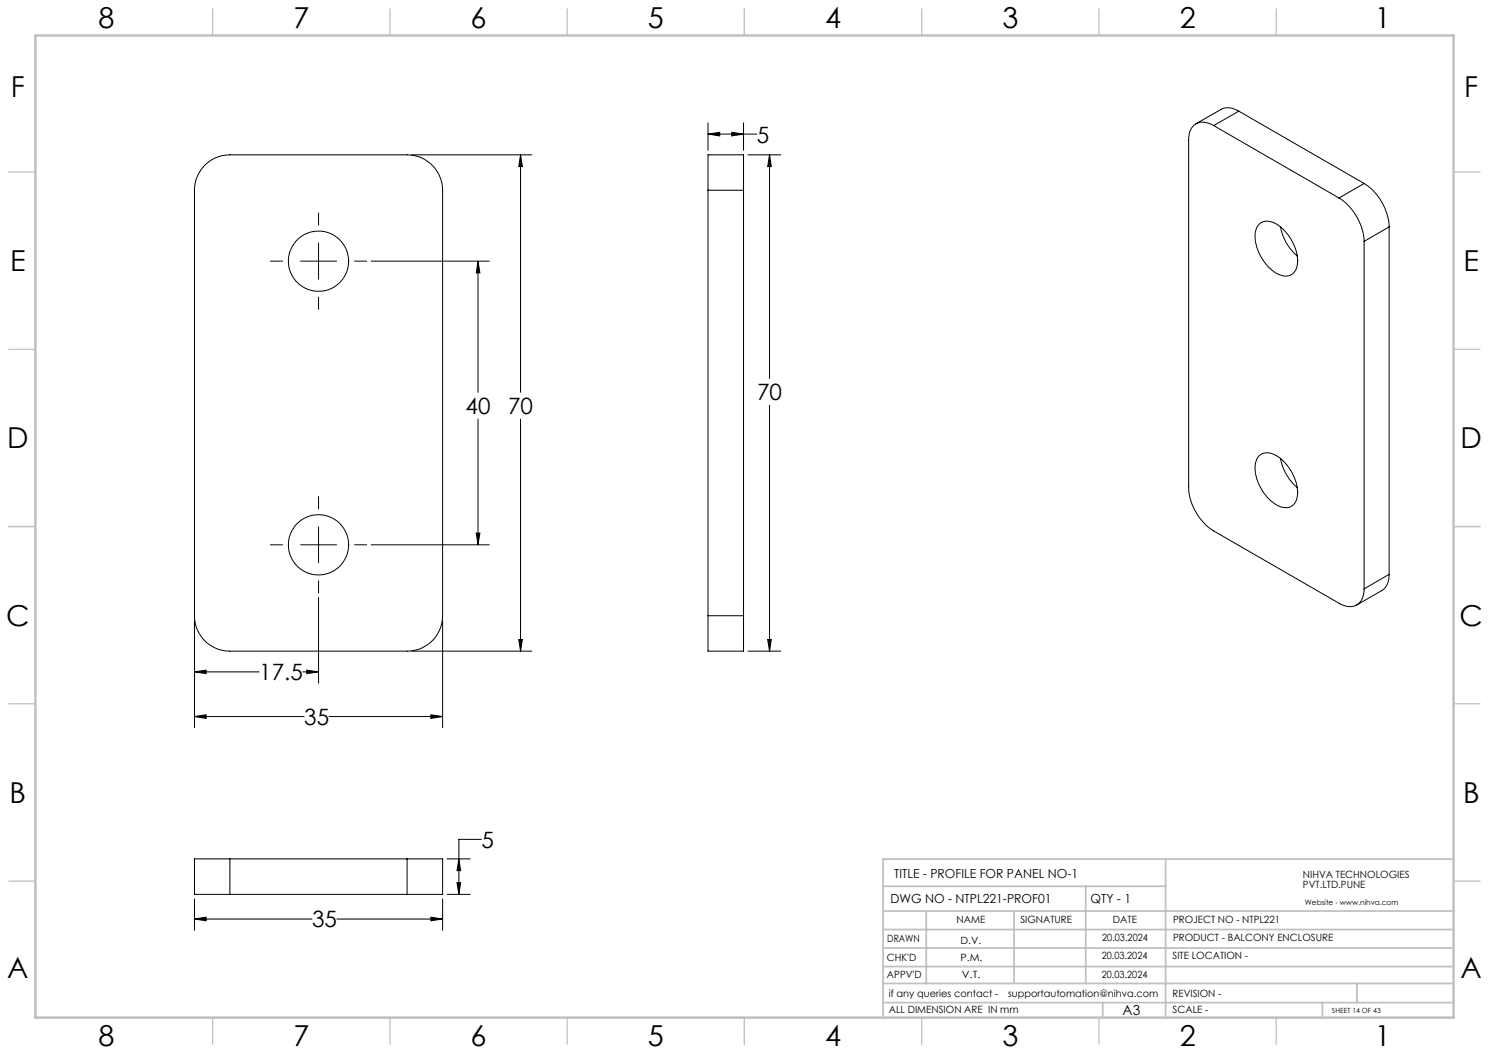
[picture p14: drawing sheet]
<svg xmlns="http://www.w3.org/2000/svg" width="420mm" height="297mm" viewBox="0 0 420 297" stroke-linecap="round" stroke-linejoin="round" font-family="sans-serif">
<defs><g id="words">
<g font-size="8.1">
<text x="27.8" y="8">8</text>
<text x="82.8" y="8">7</text>
<text x="132.8" y="8">6</text>
<text x="182.8" y="8">5</text>
<text x="232.8" y="8">4</text>
<text x="282.8" y="8">3</text>
<text x="332.8" y="8">2</text>
<text x="387.8" y="8">1</text>
<text x="3" y="27.2">F</text>
<text x="413" y="27.2">F</text>
<text x="2.8" y="76.5">E</text>
<text x="412.8" y="76.5">E</text>
<text x="2" y="126.5">D</text>
<text x="412" y="126.5">D</text>
<text x="1.7" y="176.5">C</text>
<text x="411.7" y="176.5">C</text>
<text x="2.7" y="226.5">B</text>
<text x="412.7" y="226.5">B</text>
<text x="2" y="275.7">A</text>
<text x="412" y="275.7">A</text>
<text x="27.8" y="295">8</text>
<text x="82.8" y="295">7</text>
<text x="132.8" y="295">6</text>
<text x="182.8" y="295">5</text>
<text x="232.8" y="295">4</text>
<text x="282.8" y="295">3</text>
<text x="332.8" y="295">2</text>
<text x="387.8" y="295">1</text>
</g>
<g font-size="6.3">
<text x="213.5" y="40.2">5</text>
<text x="213.6" y="112.9">70</text>
<text x="131.3" y="116.8">40</text>
<text x="143.3" y="116.8">70</text>
<text x="73.1" y="191.9">17.5</text>
<text x="85.8" y="204.5">35</text>
<text x="135.8" y="239.1">5</text>
<text x="88" y="261.6">35</text>
</g>
<text font-size="3.9" x="316.7" y="286.4">A3</text>
<g font-size="3.5">
<text x="252.2" y="247.7">TITLE - PROFILE FOR PANEL NO-1</text>
<text x="251.2" y="254.8">DWG NO - NTPL221-PROF01</text>
<text x="307.6" y="254.8">QTY - 1</text>
</g>
<g font-size="2.8">
<text x="367.5" y="247.7">NIHVA TECHNOLOGIES</text>
<text x="367.5" y="250.5">PVT.LTD.PUNE</text>
<text x="269.8" y="260.4">NAME</text>
<text x="287.8" y="260.4">SIGNATURE</text>
<text x="313.9" y="260.5">DATE</text>
<text x="330.9" y="260.5">PROJECT NO - NTPL221</text>
<text x="250.3" y="265.7">DRAWN</text>
<text x="270.9" y="266.1">D.V.</text>
<text x="310.9" y="265.5">20.03.2024</text>
<text x="330.9" y="265.5">PRODUCT - BALCONY ENCLOSURE</text>
<text x="250.2" y="271.1">CHK'D</text>
<text x="250.2" y="275.8">APPV'D</text>
<text x="270.9" y="271.1">P.M.</text>
<text x="271.3" y="275.8">V.T.</text>
<text x="310.8" y="270.6">20.03.2024</text>
<text x="310.8" y="275.8">20.03.2024</text>
<text x="330.7" y="270.6">SITE LOCATION -</text>
<text x="250.7" y="281.1">if any queries contact -</text>
<text x="284.3" y="281.1">supportautomation@nihva.com</text>
<text x="330.7" y="281.1">REVISION -</text>
<text x="250.7" y="285.6">ALL DIMENSION ARE IN mm</text>
<text x="330.7" y="285.6">SCALE -</text>
</g>
<text font-size="2.1" x="368.1" y="255.1">Website - www.nihva.com</text>
<text font-size="2" x="375.7" y="285.6">SHEET 14 OF 43</text>
</g></defs>
<g fill="none" stroke="#000" stroke-width=".28">
<path d="M199.7 34.6v7.8M199.7 37.8h13.8M199.7 37.8l3.3-.5v1zM206.4 37.3l3.3 .5-3.3 .5zM209.7 34.6v7.8M342.3 35.4a4.3 4.3 0 0 0-6.1 .6l-.6 1.2-.3 2.3v98a15.6 15.6 0 0 0 7 12.3l35.4 20.3a4.4 4.4 0 0 0 6.1-.5l.6-1.2 .4-2.3M342.3 35.4l35.4 20.4M349.4 31.4a5 5 0 0 0-5-.5l-7.1 4M349.4 31.4l-7.1 4M349.4 31.4l35.4 20.3M57.4 47a9.9 9.9 0 0 1 7.4-3.3h50a10 10 0 0 1 10 10v120a10 10 0 0 1-10 10h-50a9.9 9.9 0 0 1-9.9-10v-120a9.7 9.7 0 0 1 2.5-6.7zM116.1 43.7h33.9"/>
<path d="M146.8 43.7v67M146.8 43.7l.6 3.3h-1.1zM199.7 53.7v-10h10v10M199.7 53.7v120M199.7 53.7h10M209.7 53.7v120M211 43.7h9.2M217.1 43.7v63M217.1 43.7l.5 3.3h-1.1zM377.7 55.8a15.8 15.8 0 0 1 7.1 12.3M384.8 51.7a15.6 15.6 0 0 1 7 12.3M384.8 51.7l-7.1 4.1"/>
<path d="M76.3 73.7h3.4M84.8 73.7h10.1M89.9 60.1v3.4M89.9 68.6v10.1M100 73.7h3.4M104.7 73.7h33.3M134.8 73.7v37M134.8 73.7l.6 3.3h-1.1zM355.1 63.2a4.1 4.1 0 0 1 5.4 .3 12.9 12.9 0 0 1 5.4 11.6 3.4 3.4 0 0 1-5.4 2.2 12.8 12.8 0 0 1-6.4-11.8l.4-1.3zM361.2 64a13.7 13.7 0 0 0 4.7 8.2M384.8 68.1v98M391.8 64l-7 4.1"/>
<path d="M391.8 64v98M89.9 83.8v3.4M134.8 118.2v35.5M146.8 118.2v65.5M217.1 114.3v69.4M355.1 128.5a4.1 4.1 0 0 1 5.4 .3 12.8 12.8 0 0 1 5.4 11.6 3.4 3.4 0 0 1-5.4 2.3 12.9 12.9 0 0 1-6.4-11.9l.4-1.3zM361.2 129.3a13.7 13.7 0 0 0 4.7 8.2M76.3 153.7h3.4M84.8 153.7h10.1M89.9 140.1v3.4M89.9 148.6v10.1M100 153.7h3.4"/>
<path d="M104.7 153.7h33.3M134.3 150.4h1.1l-.6 3.3zM54.9 174.9v30.4M89.9 168.5v24.2M89.9 163.8v3.4M124.8 174.9v30.4M199.7 173.7v10h10v-10M199.7 173.7h10M391.8 162a4.9 4.9 0 0 1-2.1 4.6l-7 4M391.8 162l-7 4.1M54.9 189.5h18.2M54.9 189.5l3.2-.5v1z"/>
<path d="M85.4 189.5h4.5M86.5 189l3.4 .5-3.4 .5zM116.1 183.7h33.9M146.3 180.4h1.1l-.6 3.3zM211 183.7h9.2M216.5 180.4h1.1l-.5 3.3zM54.9 202.1h30.9M54.9 202.1l3.2-.5v1zM92.8 202.1h32M121.5 201.6l3.3 .5-3.3 .5zM135.8 236.7h-6.4v15.6M54.9 253.5v8.9"/>
<path d="M54.9 259.2h33.1M54.9 259.2l3.2-.5v1zM64.8 242.2h-9.9v10.1h9.9M64.8 252.3h50M64.8 242.2h50M64.8 242.2v10.1M95 259.2h29.8M114.8 242.2h10v10.1h-10M114.8 242.2v10.1M121.5 258.7l3.3 .5-3.3 .5zM124.8 253.5v8.9M126.1 252.3h6.5"/>
<path d="M126.1 242.2h6.5M128.9 249h1l-.5 3.3zM129.4 242.2l.5 3.4h-1z"/>
<circle cx="89.9" cy="73.7" r="8.5"/>
<circle cx="89.9" cy="153.7" r="8.5"/>
</g>
<g fill="none" stroke="#c0c0c0" stroke-width=".35">
<path d="M60 2.5v7.5M110 2.5v7.5M160 2.5v7.5M210 2.5v7.5M260 2.5v7.5M310 2.5v7.5M360 2.5v7.5M2.5 48.5h7.5M410 48.5h7.5M2.5 98.5h7.5M410 98.5h7.5M2.5 148.5h7.5"/>
<path d="M410 148.5h7.5M2.5 198.5h7.5M410 198.5h7.5M2.5 248.5h7.5M410 248.5h7.5M60 287v7.5M110 287v7.5M160 287v7.5M210 287v7.5M260 287v7.5M310 287v7.5M360 287v7.5"/>
</g>
<g fill="none" stroke="#c0c0c0" stroke-width=".5">
<path d="M249.1 257h160.9M249.1 250h79.7M261.3 257v20.4M286 257v20.4M306.2 250v27.4M328.8 242.3v44.7M410 242.3h-160.9v44.7M249.1 272.6h160.9M249.1 267.4h160.9M249.1 262.2h160.9M249.1 277.4h160.9M382.7 277.4v5.4"/>
<path d="M249.1 282.8h160.9M311 282.8v4.2M373 282.8v4.2"/>
</g>
<path d="M10 10h400v277h-400z" fill="none" stroke="#c0c0c0" stroke-width=".7"/>
<path d="M134.8 73.7l.6 3.3h-1.1zM134.3 150.4h1.1l-.6 3.3zM146.3 180.4h1.1l-.6 3.3zM146.8 43.7l.6 3.3h-1.1zM54.9 202.1l3.2-.5v1zM121.5 201.6l3.3 .5-3.3 .5zM54.9 189.5l3.2-.5v1zM86.5 189l3.4 .5-3.4 .5zM217.1 43.7l.5 3.3h-1.1zM216.5 180.4h1.1l-.5 3.3zM206.4 37.3l3.3 .5-3.3 .5zM199.7 37.8l3.3-.5v1zM54.9 259.2l3.2-.5v1zM121.5 258.7l3.3 .5-3.3 .5zM128.9 249h1l-.5 3.3zM129.4 242.2l.5 3.4h-1z" fill="#000"/>
<use href="#words"/>
</svg>
